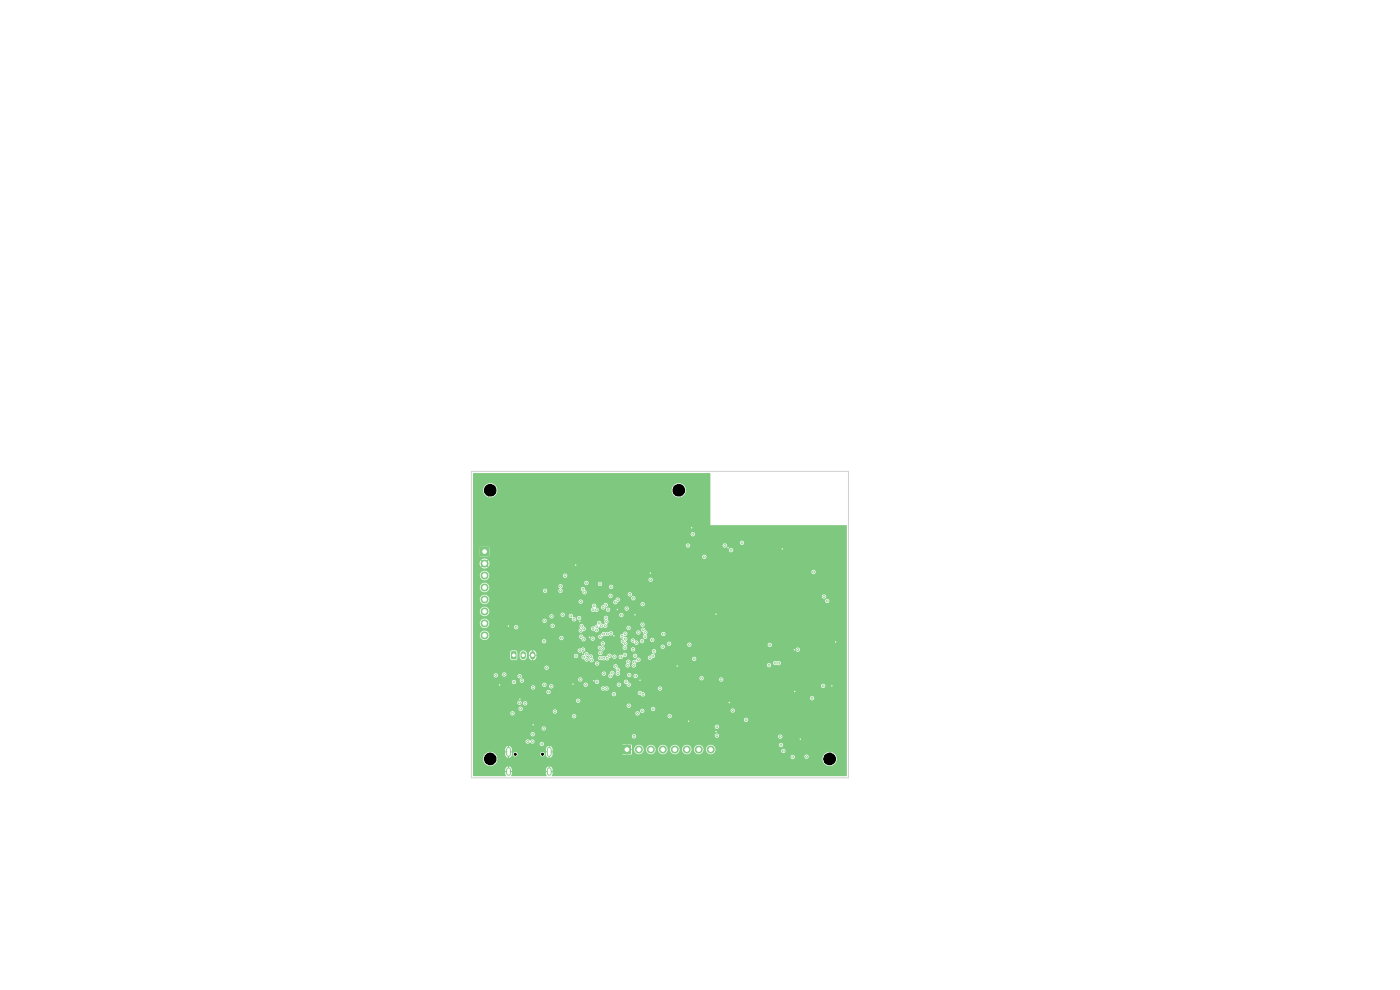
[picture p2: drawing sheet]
<svg xmlns="http://www.w3.org/2000/svg" width="297mm" height="210mm" viewBox="0 0 297 210" stroke-linecap="round" stroke-linejoin="round" font-family="sans-serif">
<path d="M108.5 138.2l.8-.1 .3 .2v1.3l-.2 .3h-.8l-.2-.2z" fill="#7fc87f"/>
<path d="M111 138.7v.6M113 138.7v.6" fill="none" stroke="#7fc87f" stroke-width="1.2"/>
<g fill="#7fc87f">
<path d="M102 116.2h1.6v1.7h-1.6z"/>
<path d="M132.1 158.2h1.8v1.7h-1.8z"/>
<circle cx="102.8" cy="119.5" r=".85"/>
<circle cx="102.8" cy="122.1" r=".85"/>
<circle cx="102.8" cy="124.6" r=".85"/>
<circle cx="102.8" cy="127.2" r=".85"/>
<circle cx="102.8" cy="129.7" r=".85"/>
<circle cx="102.8" cy="132.2" r=".85"/>
<circle cx="102.8" cy="134.8" r=".85"/>
<circle cx="135.5" cy="159" r=".85"/>
<circle cx="138.1" cy="159" r=".85"/>
<circle cx="140.6" cy="159" r=".85"/>
<circle cx="143.2" cy="159" r=".85"/>
<circle cx="145.7" cy="159" r=".85"/>
<circle cx="148.2" cy="159" r=".85"/>
<circle cx="150.8" cy="159" r=".85"/>
</g>
<path d="M107.9 158.9v1.1M116.5 158.9v1.1M107.9 163.3v.8M116.5 163.3v.8" fill="none" stroke="#7fc87f" stroke-width="1"/>
<g fill="#7fc87f">
<path d="M100.4 100.4h50.2l.1 11 28.9 .1v53.1h-62.5l.1-.8h-.4v-.2h.4v-.5l-.2-.4-.4-.1v.4h-.2v-.4l-.3 .1-.3 .4v.5h.4v.2h-.4l.1 .8h-7.4l.1-.8h-.4v-.2h.4a.77 .77 0 0 0-.6-1v.4h-.2v-.4l-.4 .1-.2 .4v.5h.4v.2h-.4l.1 .8h-6.9v-3.7h2.1v.2a1.5 1.5 0 0 0 2.3 1.2 1.5 1.5 0 0 0 0-2.6 1.5 1.5 0 0 0-2.3 1.2h-2.1v-2h6.8v.5h.4v.2h-.4l.1 .8 .5 .3v-.4h.2v.4a.71 .71 0 0 0 .6-.8h.2l.2 .5a.48 .48 0 0 0 .5 0 .48 .48 0 0 0 .3-.5h4.8v.2a.48 .48 0 0 0 .7 .3 .48 .48 0 0 0 0-.8 .48 .48 0 0 0-.7 .3h-4.8a.48 .48 0 0 0-.5-.4 .48 .48 0 0 0-.5 .4h-.2v-.3h-.4v-.2h.4v-.5h7.2v.5h.4v.2h-.4v.6l.3 .4 .3 .1v-.4h.2v.4l.4-.2h50.7v.2a.45 .45 0 0 0 .6 .3 .45 .45 0 0 0 .3-.5h2v.1a.45 .45 0 0 0 .8 .3h3.1v.2a1.51 1.51 0 0 0 2.3 1.2 1.51 1.51 0 0 0 0-2.6 1.51 1.51 0 0 0-2.3 1.2h-3.1a.45 .45 0 0 0-.1-.8 .45 .45 0 0 0-.7 .4l-2-.1a.45 .45 0 0 0-.5-.3 .45 .45 0 0 0-.4 .4h-50.7l.2-.3v-.6h-.4v-.2h.4v-.5l-.1-.4-.5-.2v.4h-.2l-.1-.4-.3 .2-.2 .4h-7.2l-.2-.4-.4-.2v.4h-.2l-.1-.4-.4 .2-.1 .4h-6.8v-1.1h14.1a.45 .45 0 0 0 .2 .4 .45 .45 0 0 0 .6-.1h16.6v.8h.6v.2h-.6v.8l.2 .1h.8v-.5h.2v.5h.8l.2-.9h-.6v-.2h1v.2a1.01 1.01 0 0 0 1.1 .9 1.01 1.01 0 0 0 .9-1.1h.6v.2a1.01 1.01 0 0 0 1.1 .9 1.01 1.01 0 0 0 .9-1.1h.5v.2a1.01 1.01 0 0 0 1.1 .9 1.01 1.01 0 0 0 .9-1.1h.6v.2a1.01 1.01 0 0 0 1.1 .9 1.01 1.01 0 0 0 .9-1.1h.5v.2a1.01 1.01 0 0 0 1.1 .9 1.01 1.01 0 0 0 .9-1.1h.5v.2a1.01 1.01 0 0 0 1.1 .9 1.01 1.01 0 0 0 .9-1.1h.6v.2a1 1 0 0 0 .9 .9 1 1 0 0 0 1.1-.8h13.9v.2a.45 .45 0 0 0 .7 .3 .45 .45 0 0 0 0-.8 .45 .45 0 0 0-.7 .3h-13.9v-.1a1.01 1.01 0 0 0-.9-1.1 1.01 1.01 0 0 0-1.1 .9h-.6v-.2a1.01 1.01 0 0 0-1.1-.7 1.01 1.01 0 0 0-.9 .9h-.5v-.2a1.01 1.01 0 0 0-1.1-.7 1.01 1.01 0 0 0-.9 .9h-.5l-.1-.2a1.01 1.01 0 0 0-1-.7 1.01 1.01 0 0 0-.9 .9h-.6v-.2a1.01 1.01 0 0 0-1.1-.7 1.01 1.01 0 0 0-.9 .9h-.5l-.1-.2a1.01 1.01 0 0 0-1-.7 1.01 1.01 0 0 0-.9 .9h-.6v-.2a1.01 1.01 0 0 0-1.1-.7 1.01 1.01 0 0 0-.9 .9h-1h.6l-.1-.9h31.2a.45 .45 0 0 0 .6 .5 .45 .45 0 0 0 .2-.8 .45 .45 0 0 0-.7 .2l-.1 .1-32.1-.1v.6h-.2v-.6h-.8l-.2 .2h-16.6a.45 .45 0 0 0-.2-.7 .45 .45 0 0 0-.6 .4h-14.1v-.6h11.1v.2a.5 .5 0 0 0 .5 .4 .5 .5 0 0 0 .5-.4 .46 .46 0 0 0 .6 .3 .46 .46 0 0 0 .1-.7 .46 .46 0 0 0-.7 .2l-.1-.1a.45 .45 0 0 0-.5-.3 .45 .45 0 0 0-.4 .4h-11.1v-1.5h12.1l.1 .3 .3 .2 21.1-.1v.2a.45 .45 0 0 0 .6 .3 .45 .45 0 0 0 .3-.6h16.7v.1a.45 .45 0 0 0 .4 .4 .45 .45 0 0 0 .5-.3h12.6v.1a.45 .45 0 0 0 .7 .3 .45 .45 0 0 0 0-.7 .45 .45 0 0 0-.7 .3h-12.6a.45 .45 0 0 0-.3-.6 .45 .45 0 0 0-.6 .4l-16.7-.1a.45 .45 0 0 0-.5-.1 .45 .45 0 0 0-.4 .3h-20.7a.45 .45 0 0 0-.1-.7 .45 .45 0 0 0-.7 .3h-12.1v-1.2h14.5v.1a.45 .45 0 0 0 .7 .3 .45 .45 0 0 0-.1-.8h36.1v.1a.45 .45 0 0 0 .7 .4 .45 .45 0 0 0 0-.8 .45 .45 0 0 0-.7 .3h-36.3l-.4 .4h-14.5v-1.9h57.4a.45 .45 0 0 0 .6 .5 .45 .45 0 0 0 .2-.7 .45 .45 0 0 0-.8 .1v.1h-57.4v-.7h20.9a.45 .45 0 0 0 .5 .5 .45 .45 0 0 0 .4-.5h19.4v.1a.45 .45 0 0 0 .7 .3 .45 .45 0 0 0 0-.8 .45 .45 0 0 0-.7 .4l-19.4-.1a.45 .45 0 0 0-.5-.3 .45 .45 0 0 0-.4 .4h-20.9v-.6h7.9v.1a.45 .45 0 0 0 .7 .3 .45 .45 0 0 0 0-.8 .45 .45 0 0 0-.7 .4h-7.9v-.4h16.9l.1 .3 .3 .2 17.1-.1a.45 .45 0 0 0 .6 .5 .45 .45 0 0 0 .2-.8 .45 .45 0 0 0-.8 .2v.1h-16.8l.1-.6h17.7a.45 .45 0 0 0 .6 .5 .45 .45 0 0 0 .2-.7 .45 .45 0 0 0-.8 .1v.1h-17.7a.45 .45 0 0 0-.5-.2 .45 .45 0 0 0-.3 .4h-16.9v-.6h9.6l.1 .3 .3 .2 .3-.1 .2-.4h27.2l.1 .4 .3 .2 .4-.2h16.1v.1a.45 .45 0 0 0 .7 .3 .45 .45 0 0 0 0-.8 .45 .45 0 0 0-.7 .4h-16.1a.45 .45 0 0 0-.2-.7 .45 .45 0 0 0-.6 .3h-27.2a.45 .45 0 0 0-.5-.4 .45 .45 0 0 0-.4 .4h-9.6v-1.3h9.4v.4l.3 .1 .4-.1 .2-.3h.2a.45 .45 0 0 0 .6 .5h21.4v.2a.45 .45 0 0 0 .7 .3 .45 .45 0 0 0 0-.8 .45 .45 0 0 0-.7 .3h-21.3a.45 .45 0 0 0 .1-.8 .45 .45 0 0 0-.8 .3h-.2l-.3-.4a.45 .45 0 0 0-.6 .3h-9.4v-.4h21.8v.1a.45 .45 0 0 0 .7 .3 .45 .45 0 0 0 0-.7 .45 .45 0 0 0-.7 .3h-21.8v-.5h71.4v.1a.45 .45 0 0 0 .7 .3 .45 .45 0 0 0 0-.8 .45 .45 0 0 0-.7 .4h-71.4v-1.4h15.5v.2a.45 .45 0 0 0 .7 .3h13.2v.1a.45 .45 0 0 0 .6 .4 .45 .45 0 0 0 .2-.8h4.7l.2 .5h.4a.65 .65 0 0 0 .9 .1 .53 .53 0 0 0-.6-.7 .45 .45 0 0 0-.5-.3 .45 .45 0 0 0-.4 .4h-4.8a.45 .45 0 0 0-.7 .3h-13.2a.45 .45 0 0 0 0-.8 .45 .45 0 0 0-.7 .3h-15.5v-.9h12.2v.1a.45 .45 0 0 0 .7 .3 .45 .45 0 0 0 0-.8 .45 .45 0 0 0-.7 .4h-12.2v-.6h14.6l.3 .5 .6-.2h.6v.2a.45 .45 0 0 0 .7 .3h10.3v.1a.52 .52 0 0 0 .9 .3l.1 .1a.45 .45 0 0 0 .6-.5h10.5v.1a.45 .45 0 0 0 .6 .3 .45 .45 0 0 0 0-.7 .45 .45 0 0 0-.6 .3l-10.5-.1a.64 .64 0 0 0-.9-.2 .45 .45 0 0 0-.7 .3h-10.3a.45 .45 0 0 0-.1-.8h6.7v.1a.45 .45 0 0 0 .5 .4 .45 .45 0 0 0 .4-.5h6.1v.1a.45 .45 0 0 0 .7 .3 .45 .45 0 0 0 0-.7 .45 .45 0 0 0-.7 .3h-6.1a.45 .45 0 0 0-.5-.4 .45 .45 0 0 0-.4 .4l-6.9-.1-.4 .4h-.6a.45 .45 0 0 0-.2-.6 .45 .45 0 0 0-.7 .3h-14.6v-.6h8.2v.1a.45 .45 0 0 0 .7 .4 .45 .45 0 0 0 0-.8h1v.1a.45 .45 0 0 0 .3 .4 .45 .45 0 0 0 .5-.2h15.1l.1 .3 .2 .2a.45 .45 0 0 0 .6-.5h5.3v.3l.5 .3a.45 .45 0 0 0 .4 .5 .45 .45 0 0 0 .5-.3h40.4v.2a.45 .45 0 0 0 .7 .3 .45 .45 0 0 0 0-.8 .45 .45 0 0 0-.7 .3h-40.4a.51 .51 0 0 0-.5-.7 .46 .46 0 0 0-.4-.5 .46 .46 0 0 0-.5 .4l-5.3-.1a.45 .45 0 0 0-.5-.3 .45 .45 0 0 0-.4 .4h-15.1v-.5h11.6v.1a.45 .45 0 0 0 .7 .3 .45 .45 0 0 0 0-.7 .45 .45 0 0 0-.7 .3l-11.7-.1a.45 .45 0 0 0-.7 .3h-1a.45 .45 0 0 0-.7 .3h-8.2v-1.4h4.3v.1a.45 .45 0 0 0 .6 .4 .45 .45 0 0 0 .3-.7h.9l.1 .4 .3 .1 .4-.1h2.5a.45 .45 0 0 0 .6 .5 .45 .45 0 0 0 .2-.8 .45 .45 0 0 0-.8 .2v.1h-2.5l.1-.6h20.2l.3 .5h1.1v.2a.49 .49 0 0 0 .7 .3 .49 .49 0 0 0 .3-.6 .48 .48 0 0 0 .3-.6 .48 .48 0 0 0-.7-.3 .48 .48 0 0 0-.2 .7l-.4 .3h-.8a.45 .45 0 0 0 .2-.7 .45 .45 0 0 0-.8 .2h-20.3a.45 .45 0 0 0-.4-.2 .45 .45 0 0 0-.4 .4h-1a.45 .45 0 0 0-.4-.2 .45 .45 0 0 0-.4 .4h-4.3v-1.6h15.1v.1a.45 .45 0 0 0 .7 .3 .45 .45 0 0 0 0-.7h13.9l.1 .3 .4 .2v.4a.41 .41 0 0 1 0 .6 .45 .45 0 0 0 .3 .5 .45 .45 0 0 0 .5-.2h1.6v.2a.45 .45 0 0 0 .5 .4 .45 .45 0 0 0 .4-.4h.5v.2a.45 .45 0 0 0 .6 .3h13.4v.1a.45 .45 0 0 0 .4 .4 .45 .45 0 0 0 .4-.2h3.3v.1a.45 .45 0 0 0 .7 .3 .45 .45 0 0 0 0-.7 .45 .45 0 0 0-.7 .3l-3.2-.1a.45 .45 0 0 0-.3-.6 .45 .45 0 0 0-.6 .4h-13.4h.1a.45 .45 0 0 0 0-.8 .45 .45 0 0 0-.7 .3h-.5a.45 .45 0 0 0-.3-.5 .45 .45 0 0 0-.6 .3h-1.6l.1-.3-.1-.2a.57 .57 0 0 0 .1-.7 .57 .57 0 0 0-.5-.3v-.5h1.7l.3 .5a.45 .45 0 0 0 .6-.5h.4v.1a.45 .45 0 0 0 .5 .4 .45 .45 0 0 0 .4-.6h27.8v.2a.45 .45 0 0 0 .7 .3 .45 .45 0 0 0 0-.8 .45 .45 0 0 0-.7 .3h-27.8l-.1-.1 .2-.3h29l.3 .5 .5-.1a.49 .49 0 0 0 .7 0 .49 .49 0 0 0 0-.7 .49 .49 0 0 0-.7 .1 .45 .45 0 0 0-.5-.2 .45 .45 0 0 0-.3 .4h-29l.1-.3a.48 .48 0 0 0 .7 .1 .48 .48 0 0 0-.1-.8 .48 .48 0 0 0-.7 .2v.3a.54 .54 0 0 0-.7 0 .54 .54 0 0 0-.1 .7l-.2 .3h-.4l-.1-.3a.49 .49 0 0 0 .2-.7 .49 .49 0 0 0-.8-.1 .49 .49 0 0 0 .1 .8l-.3 .3h-1.7a.45 .45 0 0 0-.5-.2 .45 .45 0 0 0-.4 .4h-13.9a.45 .45 0 0 0-.7 .3h-15.1v-.9h25.8v.1a.45 .45 0 0 0 .7 .3 .45 .45 0 0 0 0-.7 .45 .45 0 0 0-.7 .3h-25.8v-2.4h7.8l.1 1.5 .3 .2h.8l.3-.1 .1-1.2h.4v.6a.75 .75 0 0 0 .8 .7 .75 .75 0 0 0 .8-.7l-.1-.7h.5v.3h.4v.2h-.4l.1 .6 .6 .4v-.7h.2v.7a.82 .82 0 0 0 .7-1h-.4h8.3l.3 .5h.4l.2-.3h.8l.1 .4 .4 .1a.6 .6 0 0 0 .9 .4l.1-.3a.69 .69 0 0 0-.6-.6l.5-.3 .1 .6a.31 .31 0 0 1 .1 .5 .48 .48 0 0 0 .8 .3 .48 .48 0 0 0-.1-.9h1.2l.1 .4 .3 .2 1.1-.1a.59 .59 0 0 0 .9-.4l.6-.4a.45 .45 0 0 0 .4 .6 .45 .45 0 0 0 .5-.5h.4v.1a.5 .5 0 0 0 .6 .4 .5 .5 0 0 0 .4-.6l.4 .2 .4-.3h1.3l.1 .3 .3 .2 2.7-.1a.46 .46 0 0 0 .4 .5 .46 .46 0 0 0 .5-.3h8.5v.1a.45 .45 0 0 0 .7 .3 .45 .45 0 0 0 0-.7 .45 .45 0 0 0-.7 .3l-8.5-.1a.54 .54 0 0 0 .6-.3 .54 .54 0 0 0-.2-.7 .45 .45 0 0 0 .5-.3 .45 .45 0 0 0-.2-.5h29.8v.1a.45 .45 0 0 0 .7 .3 .45 .45 0 0 0 0-.8 .45 .45 0 0 0-.7 .4l-29.9-.1a.5 .5 0 0 0-.6 .3 .5 .5 0 0 0 .3 .7l-.4 .1-.2 .3-.4 .1-.2 .3h-2.4a.45 .45 0 0 0-.1-.8 .45 .45 0 0 0-.6 .4l-1.3-.1a.49 .49 0 0 0-.5-.5 .49 .49 0 0 0-.5 .5 .47 .47 0 0 0-.4-.1 .47 .47 0 0 0-.4 .4h-.4l-.1-.3a.45 .45 0 0 0-.5-.1 .45 .45 0 0 0-.3 .3h-.2a.49 .49 0 0 0-.4-.5 .49 .49 0 0 0-.5 .5l-1.1 .1a.47 .47 0 0 0-.5-.1 .47 .47 0 0 0-.3 .3h-1.2a.5 .5 0 0 0-.2-.6 .5 .5 0 0 0-.7 .1l-.1-.6h2.2v.2a.45 .45 0 0 0 .7 .3 .45 .45 0 0 0 0-.8 .45 .45 0 0 0-.7 .3h-2.2a.52 .52 0 0 0-.6 0 .52 .52 0 0 0-.2 .5l-.4 .1-.1 .3h-.8a.45 .45 0 0 0-.3-.6 .45 .45 0 0 0-.6 .4h-8.3v-.2h.4v-.3a.79 .79 0 0 0-.6-.7h9.3v.2a.54 .54 0 0 0 .5 .3 .54 .54 0 0 0 .5-.2 .45 .45 0 0 0 .6-.3 .45 .45 0 0 0-.3-.6h3l.2 .4 .4 .1a.49 .49 0 0 0 .6 .2 .49 .49 0 0 0 .2-.7 .49 .49 0 0 0-.7-.1 .4 .4 0 0 0-.4-.2 .4 .4 0 0 0-.3 .3h-3.2l-.4 .3a.45 .45 0 0 0-.7 .3h-9.4v.7h-.2v-.7l-.5 .3-.2 .4h-.5v-.1a.75 .75 0 0 0-.8-.5 .75 .75 0 0 0-.7 .7h-.4l-.1-.6-.3-.1h-.9l-.3 .3h-7.8v-2.3h14.6l.1 .3 .3 .2 12-.1a.45 .45 0 0 0 .6 .5 .45 .45 0 0 0 .2-.7 .45 .45 0 0 0-.7 .1l-.1 .1h-11.8a.45 .45 0 0 0 .1-.7 .45 .45 0 0 0-.7 .3h-14.6v-1.3h1.4v.2a1 1 0 0 0 .8 .9 1 1 0 0 0 1.1-.5h14.9v.1a.45 .45 0 0 0 .7 .3 .45 .45 0 0 0 .1-.7h3.4l.1 .3 .4 .2a.46 .46 0 0 0 .5 .6 .46 .46 0 0 0 .4-.7h1.1v.1a.45 .45 0 0 0 .7 .4 .45 .45 0 0 0 0-.8 .45 .45 0 0 0-.7 .3h-1.1l-.4-.4h3.1a.45 .45 0 0 0 .5 .5 .45 .45 0 0 0 .4-.5l3.7-.1 .2 .5h.5v.2a.52 .52 0 0 0-.5 .5 .52 .52 0 0 0 .5 .5l.2 .3a.47 .47 0 0 0-.2 .8 .47 .47 0 0 0 .7 0h.9v.1a.45 .45 0 0 0 .7 .3 .45 .45 0 0 0 0-.7 .45 .45 0 0 0-.7 .3h-.9v-.6h7.2v.2a.45 .45 0 0 0 .7 .3 .45 .45 0 0 0 0-.8 .45 .45 0 0 0-.7 .3h-7.2l-.1-.1a.5 .5 0 0 0 .3-.5 .5 .5 0 0 0-.4-.5l.3-.2h.8l.2 .4 .5 .1 .1 .2a.45 .45 0 0 0 .4 .3 .45 .45 0 0 0 .4-.3h6.1l.1 .3 .3 .2 .5-.3h3.4l.3 .5a.45 .45 0 0 0 .6-.5h16.2v.2a.45 .45 0 0 0 .7 .3 .45 .45 0 0 0 0-.8 .45 .45 0 0 0-.7 .3h-16.2v-.1a.45 .45 0 0 0-.5-.3 .45 .45 0 0 0-.4 .4h-3.4v-.3a.45 .45 0 0 0-.5-.3 .45 .45 0 0 0-.4 .4h-6.1v-.3l-.2-.3h.5a.45 .45 0 0 0 .6 .5 .45 .45 0 0 0 .2-.7h1.4v.1a.45 .45 0 0 0 .7 .3 .45 .45 0 0 0 0-.7 .45 .45 0 0 0-.7 .3l-1.4-.1a.45 .45 0 0 0-.8 .3l-1-.1a.45 .45 0 0 0-.4-.4 .45 .45 0 0 0-.5 .4h-.8a.5 .5 0 0 0 0-.6 .5 .5 0 0 0-.6-.1l.1-.2a.45 .45 0 0 0 .5-.2 .45 .45 0 0 0 0-.6h2v.1a.45 .45 0 0 0 .7 .4 .45 .45 0 0 0 0-.8 .45 .45 0 0 0-.7 .3h-2.1a.53 .53 0 0 0-.5 0 .53 .53 0 0 0-.3 .5h-.4l-.2 .3h-3.3l.3-.1a.6 .6 0 0 0 .8-.1 .48 .48 0 0 0 .7-.2 .48 .48 0 0 0-.2-.6 .48 .48 0 0 0-.7 .2l-.3-.1-.4 .2a.45 .45 0 0 0-.5-.1 .45 .45 0 0 0-.3 .5l-.5 .1-.2 .3h-3.1a.45 .45 0 0 0-.5-.4 .45 .45 0 0 0-.5 .4h-3.4a.45 .45 0 0 0-.8 .3h-14.9a1 1 0 0 0-.6-1.5 1 1 0 0 0-1.3 .9h-1.4v-1h22.3v.1a.52 .52 0 0 0 .5 .4 .52 .52 0 0 0 .5-.4 .45 .45 0 0 0 .6-.5h1.1v.1a.61 .61 0 0 0 .7 .4 .45 .45 0 0 0 .7 .3 .45 .45 0 0 0 .1-.7l.2-.5 .5 .3a.58 .58 0 0 1 .9 0l4.4-.1 .1 .4 .3 .2 2.7-.2 .7 1.1a.48 .48 0 0 0-.3 .7 .48 .48 0 0 0 .7 .1 .48 .48 0 0 0 0-.7l.2-.3h3v.1a.45 .45 0 0 0 .7 .4 .45 .45 0 0 0 0-.8 .45 .45 0 0 0-.7 .3h-3a.57 .57 0 0 0-.4-.7 .45 .45 0 0 0-.4-.6 .45 .45 0 0 0-.5 .4h-2.3a.45 .45 0 0 0-.2-.7 .45 .45 0 0 0-.6 .3h-4.3l.2-.3-.1-.4h7.1v.2a.45 .45 0 0 0 .7 .3 .45 .45 0 0 0 0-.8 .45 .45 0 0 0-.7 .3l-7.1-.1a.55 .55 0 0 0 .4-.4 .55 .55 0 0 0-.2-.5 .48 .48 0 0 0-.2-.7 .48 .48 0 0 0-.6 .2 .48 .48 0 0 0 .2 .6l-.1 .4 .2 .3a.52 .52 0 0 1-.6 .1 .52 .52 0 0 1-.3-.4 .5 .5 0 0 0-.7-.1 .5 .5 0 0 0-.1 .7l-.4 .1-.2 .4a.45 .45 0 0 0-.7 .3h-1.1l-.5-.4a.48 .48 0 0 0-.7-.5 .48 .48 0 0 0 0 .9l-.4 .4h-22.3v-1.6h1.4v.2a1.01 1.01 0 0 0 1.7 .7h5.5v.1a.45 .45 0 0 0 .7 .3 .45 .45 0 0 0 .1-.7h7v.1a.45 .45 0 0 0 .7 .3 .45 .45 0 0 0 0-.7 .45 .45 0 0 0-.7 .3h-7a.45 .45 0 0 0-.8 .3h-5.5l.1-.1a1 1 0 0 0 0-1.3h11.5v.2a.45 .45 0 0 0 .7 .3 .45 .45 0 0 0 0-.8 .45 .45 0 0 0-.7 .3h-11.5a1.01 1.01 0 0 0-1.1-.3 1.01 1.01 0 0 0-.7 .8h-1.4v-2.5h1.4v.2a1 1 0 0 0 1.1 .9h13.6v.1a.45 .45 0 0 0 .8 .3 .45 .45 0 0 0-.1-.8h1.7l.1 .4 .3 .2 .5-.3h.8v.1a.56 .56 0 0 0 .8 .4 .46 .46 0 0 0 .1 .6 .46 .46 0 0 0 .6 0 .46 .46 0 0 0 0-.7h.3v.2a.45 .45 0 0 0 .7 .3 .45 .45 0 0 0 0-.8 .45 .45 0 0 0-.7 .3h-.9v-.6h9.9v.1a.45 .45 0 0 0 .7 .4 .45 .45 0 0 0 0-.8 .45 .45 0 0 0-.7 .3h-9.9a.45 .45 0 0 0-.5-.2 .45 .45 0 0 0-.4 .4h-.8a.45 .45 0 0 0-.3-.6 .45 .45 0 0 0-.6 .3h-1.7a.45 .45 0 0 0-.7 .4h-13.6l.3-.1a.99 .99 0 0 0 .5-1.3h21.6v.1a.52 .52 0 0 0 .9 .3 .48 .48 0 0 0 .8-.3 .48 .48 0 0 0-.6-.5l1.1-.1 .2 .4 .8 .1v.1a.45 .45 0 0 0 .7 .4 .45 .45 0 0 0 .1-.8h3.2v.2a.45 .45 0 0 0 .7 .3 .45 .45 0 0 0 0-.8 .45 .45 0 0 0-.7 .3h-3.2a.45 .45 0 0 0-.8 .3h-.5l.4-.5a.48 .48 0 0 0 .5-.5 .48 .48 0 0 0-.5-.4 .48 .48 0 0 0-.4 .5l-.3 .1-.2 .3h-1.1a.48 .48 0 0 0-.1-.7 .48 .48 0 0 0-.7 .1 .48 .48 0 0 0 .1 .7l-.4 .4h-21.6a1 1 0 0 0-1.1-.6 1 1 0 0 0-.8 .9h-1.4v-2.5h1.4v.2a1 1 0 0 0 .8 .9 1 1 0 0 0 1.1-.6h19v.1a.45 .45 0 0 0 .5 .4 .45 .45 0 0 0 .4-.4h6.5l.1 .3 .3 .2 5.4-.1v.1a.45 .45 0 0 0 .7 .4 .45 .45 0 0 0 0-.8 .45 .45 0 0 0-.7 .3h-5.1l.2-.4 .4-.3h43.6a.45 .45 0 0 0 .6 .5 .45 .45 0 0 0 .2-.7 .45 .45 0 0 0-.7 .1l-.1 .1h-43.6l.1-.3-.2-.3h2.6v.2a.45 .45 0 0 0 .7 .3 .45 .45 0 0 0-.1-.8h39.9v.1a.45 .45 0 0 0 .6 .3 .45 .45 0 0 0 0-.7 .45 .45 0 0 0-.6 .3h-40.1l-.4 .3h-2.6a.56 .56 0 0 0-.8 .5l-.4 .4h-6.5a.45 .45 0 0 0-.3-.5 .45 .45 0 0 0-.6 .4h-19l.1-.1a.99 .99 0 0 0-.4-1.2h25.7v.2a.45 .45 0 0 0 .7 .3 .45 .45 0 0 0 0-.8h3.4v.1a.45 .45 0 0 0 .7 .4 .45 .45 0 0 0 0-.8 .45 .45 0 0 0-.7 .3h-3.7l-.4 .3h-25.7l-.3-.1a1.01 1.01 0 0 0-1.3 .9h-1.4v-2.6h1.4v.2a1.01 1.01 0 0 0 .7 .9 1.01 1.01 0 0 0 1.1-.3h11.6l.2 .4a.45 .45 0 0 0 .5 0 .45 .45 0 0 0 .2-.4h2.4v.1a.46 .46 0 0 0 .7 .3 .46 .46 0 0 0-.1-.8h4.1l.1 .3 .3 .2a.48 .48 0 0 0 .3 .7 .48 .48 0 0 0 .6-.4 .48 .48 0 0 0-.4-.6v-.3a.45 .45 0 0 0-.5-.3 .45 .45 0 0 0-.4 .4h-4.2l.4-.5h9.8v.2a.45 .45 0 0 0 .7 .3 .45 .45 0 0 0 0-.8 .45 .45 0 0 0-.7 .3h-9.8a.48 .48 0 0 0-.5-.5 .48 .48 0 0 0-.5 .4 .48 .48 0 0 0 .4 .6l-.3 .4h-2.4a.45 .45 0 0 0-.5-.4 .45 .45 0 0 0-.4 .4h-11.6a1.01 1.01 0 0 0-.4-1.6 1.01 1.01 0 0 0-1.4 .8h-1.4v-.9h23.5v.1a.45 .45 0 0 0 .5 .4 .45 .45 0 0 0 .4-.3h2v.1a.45 .45 0 0 0 .7 .3 .45 .45 0 0 0 0-.7 .45 .45 0 0 0-.7 .3h-2l.1-.2a.45 .45 0 0 0-.5-.4 .45 .45 0 0 0-.5 .4h-23.5v-1.6h1.4v.2a1 1 0 0 0 1.5 .7h34.3v.1a.45 .45 0 0 0 .7 .4 .45 .45 0 0 0 0-.8 .45 .45 0 0 0-.7 .3h-34.3l.4-.3 .1-.5h15.6a.45 .45 0 0 0 .6 .5 .45 .45 0 0 0 .2-.8 .45 .45 0 0 0-.7 .1l-.1 .2h-15.6l-.1-.5-.3-.3h68.7a.45 .45 0 0 0 .6 .5 .45 .45 0 0 0 .2-.8 .45 .45 0 0 0-.7 .2l-.1 .1h-68.7l-.3-.2a1.01 1.01 0 0 0-1.3 .9h-1.4v-2.6h1.4l.2 .8 .4-.4 .1 .2-.4 .4a1.05 1.05 0 0 0 1.4 0l-.4-.4 .1-.2 .4 .4a1.05 1.05 0 0 0 0-1.3l-.4 .4-.1-.2 .4-.4a1.05 1.05 0 0 0-1.4 0l.4 .4-.1 .2-.4-.4-.2 .5h-1.4v-1.3h48.6a.45 .45 0 0 0 .6 .5 .45 .45 0 0 0 .2-.8 .45 .45 0 0 0-.8 .1v.2h-48.6v-2h1.4v1.8l.1 .1h1.9v-1.4h50.8a.45 .45 0 0 0 .6 .5 .45 .45 0 0 0 .2-.7 .45 .45 0 0 0-.7 .1l-.1 .1h-50.8l-.1-.6-3.3 .1v-.4h45.1a.45 .45 0 0 0 .5 .5 .45 .45 0 0 0 .4-.5h6.9v.1a.45 .45 0 0 0 .7 .3 .45 .45 0 0 0 0-.8 .45 .45 0 0 0-.7 .4l-6.9-.1a.45 .45 0 0 0-.5-.3 .45 .45 0 0 0-.4 .4h-45.1v-.6h56.6v.1a.45 .45 0 0 0 .7 .3 .45 .45 0 0 0 0-.7 .45 .45 0 0 0-.7 .3h-56.6v-1.8h46.1v.1a.45 .45 0 0 0 .7 .3 .45 .45 0 0 0 0-.8 .45 .45 0 0 0-.7 .4h-46.1v-9.4h2.1v.2a1.51 1.51 0 0 0 1.6 1.4 1.51 1.51 0 0 0 1.4-1.6h37v.2a1.51 1.51 0 0 0 2.3 1.2 1.51 1.51 0 0 0 0-2.6 1.51 1.51 0 0 0-2.3 1.2h-37v-.3a1.51 1.51 0 0 0-1.6-1.1 1.51 1.51 0 0 0-1.4 1.4h-2.1z"/>
<circle cx="143.7" cy="141.3" r=".3"/>
<circle cx="126" cy="144.4" r=".3"/>
<circle cx="169.8" cy="156.8" r=".3"/>
<circle cx="107.8" cy="132.8" r=".3"/>
<circle cx="154.5" cy="116.2" r=".3"/>
<circle cx="146.7" cy="112" r=".3"/>
<circle cx="110.3" cy="148.3" r=".3"/>
<circle cx="166" cy="116.4" r=".3"/>
<circle cx="113.1" cy="153.8" r=".3"/>
<circle cx="130.2" cy="134.9" r=".3"/>
<circle cx="122.1" cy="119.9" r=".3"/>
<circle cx="177.3" cy="136.2" r=".3"/>
<circle cx="123" cy="131.8" r=".3"/>
<circle cx="121.5" cy="145.1" r=".3"/>
<circle cx="125.1" cy="135.2" r=".3"/>
<circle cx="138" cy="121.6" r=".3"/>
<circle cx="106" cy="145.3" r=".3"/>
<circle cx="131" cy="129.3" r=".3"/>
<circle cx="135.8" cy="144.3" r=".3"/>
<circle cx="146.1" cy="153" r=".3"/>
<circle cx="168.6" cy="146.7" r=".3"/>
<circle cx="134.7" cy="130.4" r=".3"/>
<circle cx="151.9" cy="155.2" r=".3"/>
<circle cx="151.9" cy="130.3" r=".3"/>
<circle cx="176.5" cy="145.5" r=".3"/>
<circle cx="123.6" cy="138.5" r=".3"/>
<circle cx="168.5" cy="137.8" r=".3"/>
<circle cx="154.7" cy="149" r=".3"/>
<circle cx="152.1" cy="156" r=".3"/>
<circle cx="158.3" cy="152.7" r=".3"/>
<circle cx="132.5" cy="137.4" r=".3"/>
<circle cx="130.2" cy="147.2" r=".3"/>
<circle cx="125.8" cy="129.4" r=".3"/>
<circle cx="130.5" cy="127.8" r=".3"/>
<circle cx="123.3" cy="135.1" r=".3"/>
<circle cx="123.2" cy="133.8" r=".3"/>
<circle cx="136.5" cy="133.6" r=".3"/>
<circle cx="141.9" cy="136.5" r=".3"/>
<circle cx="128" cy="128.9" r=".3"/>
<circle cx="138.8" cy="138.2" r=".3"/>
<circle cx="134.4" cy="141.2" r=".3"/>
<circle cx="133.4" cy="149.7" r=".3"/>
<circle cx="134.5" cy="156.2" r=".3"/>
<circle cx="123.7" cy="137.8" r=".3"/>
<circle cx="128.1" cy="142.9" r=".3"/>
<circle cx="129.5" cy="143.4" r=".3"/>
<circle cx="122.7" cy="148.7" r=".3"/>
<circle cx="133.4" cy="133.2" r=".3"/>
<circle cx="124.4" cy="123.7" r=".3"/>
<circle cx="127.4" cy="138.5" r=".3"/>
<circle cx="137.9" cy="139.5" r=".3"/>
<circle cx="146.2" cy="136.8" r=".3"/>
<circle cx="172.3" cy="148.1" r=".3"/>
<circle cx="126.7" cy="144.6" r=".3"/>
<circle cx="136.3" cy="128.2" r=".3"/>
<circle cx="133.3" cy="140.4" r=".3"/>
<circle cx="129.9" cy="142.7" r=".3"/>
<circle cx="119.9" cy="122.1" r=".3"/>
<circle cx="117" cy="130.8" r=".3"/>
<circle cx="168.2" cy="160.6" r=".3"/>
<circle cx="121.1" cy="130.6" r=".3"/>
<circle cx="165.2" cy="140.7" r=".3"/>
<circle cx="132.6" cy="136.6" r=".3"/>
<circle cx="132.1" cy="136.1" r=".3"/>
<circle cx="115.5" cy="131.7" r=".3"/>
<circle cx="129.6" cy="134.4" r=".3"/>
<circle cx="132.8" cy="144.6" r=".3"/>
<circle cx="134.7" cy="139.1" r=".3"/>
<circle cx="138" cy="123" r=".3"/>
<circle cx="115.4" cy="136" r=".3"/>
<circle cx="115.5" cy="145.3" r=".3"/>
<circle cx="123.8" cy="133.4" r=".3"/>
<circle cx="146" cy="115.7" r=".3"/>
<circle cx="142.1" cy="151.9" r=".3"/>
<circle cx="132.6" cy="134.4" r=".3"/>
<circle cx="126.5" cy="133.7" r=".3"/>
<circle cx="136.4" cy="147.3" r=".3"/>
<circle cx="119.1" cy="135.4" r=".3"/>
<circle cx="128.8" cy="139.6" r=".3"/>
<circle cx="134.6" cy="140.4" r=".3"/>
<circle cx="165.7" cy="158" r=".3"/>
<circle cx="135.3" cy="151.3" r=".3"/>
<circle cx="153.8" cy="115.7" r=".3"/>
<circle cx="149.4" cy="118.1" r=".3"/>
<circle cx="128.1" cy="139.6" r=".3"/>
<circle cx="163.1" cy="141.1" r=".3"/>
<circle cx="127.4" cy="139.6" r=".3"/>
<circle cx="164.5" cy="140.6" r=".3"/>
<circle cx="140.6" cy="137.2" r=".3"/>
<circle cx="140.7" cy="134.5" r=".3"/>
<circle cx="169.2" cy="137.8" r=".3"/>
<circle cx="125.5" cy="140" r=".3"/>
<circle cx="126.1" cy="128.5" r=".3"/>
<circle cx="163.3" cy="136.8" r=".3"/>
<circle cx="128.5" cy="128.4" r=".3"/>
<circle cx="136.3" cy="132.5" r=".3"/>
<circle cx="131.1" cy="127.2" r=".3"/>
<circle cx="122.8" cy="131.1" r=".3"/>
<circle cx="132.9" cy="129.1" r=".3"/>
<circle cx="136.8" cy="135.1" r=".3"/>
<circle cx="174.6" cy="145.5" r=".3"/>
<circle cx="165.5" cy="156.3" r=".3"/>
<circle cx="126.7" cy="140.8" r=".3"/>
<circle cx="155.4" cy="150.7" r=".3"/>
<circle cx="133.5" cy="143.2" r=".3"/>
<circle cx="121.8" cy="131.4" r=".3"/>
<circle cx="117.2" cy="132.7" r=".3"/>
<circle cx="119.4" cy="130.4" r=".3"/>
<circle cx="134.3" cy="137.8" r=".3"/>
<circle cx="124.2" cy="145.2" r=".3"/>
<circle cx="131.3" cy="145.2" r=".3"/>
<circle cx="116.9" cy="145.6" r=".3"/>
<circle cx="133.4" cy="145.2" r=".3"/>
<circle cx="135.8" cy="147" r=".3"/>
<circle cx="110.2" cy="143.5" r=".3"/>
<circle cx="107" cy="143.1" r=".3"/>
<circle cx="114.9" cy="157.8" r=".3"/>
<circle cx="115.4" cy="154.5" r=".3"/>
<circle cx="113" cy="155.8" r=".3"/>
<circle cx="110.7" cy="144.4" r=".3"/>
<circle cx="117.7" cy="150.9" r=".3"/>
<circle cx="108.7" cy="151.3" r=".3"/>
<circle cx="152.1" cy="154.2" r=".3"/>
<circle cx="130.3" cy="139.3" r=".3"/>
<circle cx="130.6" cy="141.4" r=".3"/>
<circle cx="131.1" cy="142.9" r=".3"/>
<circle cx="148.8" cy="143.9" r=".3"/>
<circle cx="131.1" cy="142.1" r=".3"/>
<circle cx="153" cy="144.1" r=".3"/>
<circle cx="128.7" cy="146" r=".3"/>
<circle cx="127.3" cy="123.9" r=".3"/>
<circle cx="131.8" cy="130.5" r=".3"/>
<circle cx="123" cy="138" r=".3"/>
<circle cx="123.8" cy="135.6" r=".3"/>
<circle cx="126.6" cy="133" r=".3"/>
<circle cx="166.2" cy="159.3" r=".3"/>
<circle cx="171.1" cy="160.5" r=".3"/>
<circle cx="132.6" cy="138.9" r=".3"/>
<circle cx="118.9" cy="125.3" r=".3"/>
<circle cx="129.5" cy="126.4" r=".3"/>
<circle cx="127.6" cy="132.7" r=".3"/>
<circle cx="123.7" cy="125" r=".3"/>
<circle cx="128.6" cy="131.9" r=".3"/>
<circle cx="140" cy="146.1" r=".3"/>
<circle cx="115.6" cy="125.3" r=".3"/>
<circle cx="125.8" cy="133.3" r=".3"/>
<circle cx="112.9" cy="157.3" r=".3"/>
<circle cx="111.9" cy="157.3" r=".3"/>
<circle cx="138.4" cy="135.8" r=".3"/>
<circle cx="125.3" cy="139.3" r=".3"/>
<circle cx="132" cy="135" r=".3"/>
<circle cx="109.5" cy="133.1" r=".3"/>
<circle cx="111.4" cy="149.2" r=".3"/>
<circle cx="116" cy="141.6" r=".3"/>
<circle cx="147.3" cy="139.8" r=".3"/>
<circle cx="132.6" cy="135.6" r=".3"/>
<circle cx="123.4" cy="132.8" r=".3"/>
<circle cx="127.4" cy="135.1" r=".3"/>
<circle cx="125.7" cy="135.5" r=".3"/>
<circle cx="174.8" cy="126.5" r=".3"/>
<circle cx="128.8" cy="134.5" r=".3"/>
<circle cx="127.9" cy="136.5" r=".3"/>
<circle cx="172.6" cy="121.3" r=".3"/>
<circle cx="175.5" cy="127.5" r=".3"/>
<circle cx="126.5" cy="129.4" r=".3"/>
<circle cx="127.2" cy="137.4" r=".25"/>
<circle cx="129" cy="129.4" r=".3"/>
<circle cx="155.1" cy="116.7" r=".3"/>
<circle cx="127.1" cy="132.1" r=".3"/>
<circle cx="127.8" cy="137.6" r=".3"/>
<circle cx="127.9" cy="146.1" r=".3"/>
<circle cx="136.2" cy="150.8" r=".3"/>
<circle cx="138.5" cy="150.4" r=".3"/>
<circle cx="157.4" cy="115.2" r=".3"/>
<circle cx="122.2" cy="139.2" r=".3"/>
<circle cx="124.4" cy="138.8" r=".3"/>
<circle cx="123.8" cy="139.4" r=".3"/>
<circle cx="124.5" cy="139.9" r=".3"/>
<circle cx="123.1" cy="144.1" r=".3"/>
<circle cx="129.3" cy="139.1" r=".3"/>
<circle cx="133.2" cy="141.2" r=".3"/>
<circle cx="134.8" cy="143.4" r=".3"/>
<circle cx="136.2" cy="136" r=".3"/>
<circle cx="135.5" cy="139.9" r=".3"/>
<circle cx="136.9" cy="134.2" r=".3"/>
<circle cx="138.5" cy="139.2" r=".3"/>
<circle cx="147" cy="113.3" r=".3"/>
<circle cx="131.7" cy="139.4" r=".3"/>
<circle cx="121.8" cy="151.9" r=".3"/>
<circle cx="110.4" cy="150.3" r=".3"/>
<circle cx="113.1" cy="145.8" r=".3"/>
<circle cx="135" cy="136.3" r=".3"/>
<circle cx="134.3" cy="135.9" r=".3"/>
<circle cx="135.4" cy="134.2" r=".3"/>
<circle cx="134.4" cy="126.9" r=".3"/>
<circle cx="128.4" cy="132.7" r=".3"/>
<circle cx="123.2" cy="127.6" r=".3"/>
<circle cx="129.6" cy="124.5" r=".3"/>
<circle cx="128.1" cy="134.5" r=".3"/>
<circle cx="118.9" cy="124.4" r=".3"/>
<circle cx="109" cy="144.7" r=".3"/>
<circle cx="105.2" cy="143.3" r=".3"/>
<circle cx="116.4" cy="146.8" r=".3"/>
<circle cx="110.2" cy="149.1" r=".3"/>
<circle cx="133.6" cy="126.1" r=".3"/>
<circle cx="128.6" cy="131.1" r=".3"/>
<circle cx="124" cy="125.6" r=".3"/>
</g>
<path d="M100 100h80v65h-80z" fill="none" stroke="#d0d2cd" stroke-width=".21"/>
<g fill="#fff">
<circle cx="143.7" cy="141.3" r=".15"/>
<circle cx="126" cy="144.4" r=".15"/>
<circle cx="169.8" cy="156.8" r=".15"/>
<circle cx="107.9" cy="132.8" r=".15"/>
<circle cx="154.5" cy="116.2" r=".15"/>
<circle cx="146.7" cy="112" r=".15"/>
<circle cx="110.3" cy="148.3" r=".15"/>
<circle cx="166" cy="116.4" r=".15"/>
<circle cx="113.1" cy="153.8" r=".15"/>
<circle cx="130.2" cy="134.9" r=".15"/>
<circle cx="122.1" cy="119.9" r=".15"/>
<circle cx="177.3" cy="136.2" r=".15"/>
<circle cx="123" cy="131.8" r=".15"/>
<circle cx="121.5" cy="145.1" r=".15"/>
<circle cx="125.1" cy="135.2" r=".15"/>
<circle cx="138" cy="121.6" r=".15"/>
<circle cx="106" cy="145.3" r=".15"/>
<circle cx="131" cy="129.3" r=".15"/>
<circle cx="135.8" cy="144.3" r=".15"/>
<circle cx="146.1" cy="153" r=".15"/>
<circle cx="168.6" cy="146.7" r=".15"/>
<circle cx="134.7" cy="130.4" r=".15"/>
<circle cx="151.9" cy="155.2" r=".15"/>
<circle cx="151.9" cy="130.3" r=".15"/>
<circle cx="176.5" cy="145.5" r=".15"/>
<circle cx="123.6" cy="138.5" r=".15"/>
<circle cx="168.5" cy="137.8" r=".15"/>
<circle cx="154.7" cy="149" r=".15"/>
<circle cx="152.1" cy="156" r=".15"/>
<circle cx="158.3" cy="152.7" r=".15"/>
<circle cx="132.5" cy="137.4" r=".15"/>
<circle cx="130.2" cy="147.2" r=".15"/>
<circle cx="125.8" cy="129.3" r=".15"/>
<circle cx="130.6" cy="127.7" r=".15"/>
<circle cx="123.3" cy="135" r=".15"/>
<circle cx="123.2" cy="133.7" r=".15"/>
<circle cx="136.4" cy="133.6" r=".15"/>
<circle cx="141.9" cy="136.5" r=".15"/>
<circle cx="128" cy="128.8" r=".15"/>
<circle cx="138.7" cy="138.1" r=".15"/>
<circle cx="134.4" cy="141.2" r=".15"/>
<circle cx="133.4" cy="149.7" r=".15"/>
<circle cx="134.5" cy="156.2" r=".15"/>
<circle cx="123.7" cy="137.8" r=".15"/>
<circle cx="128.1" cy="142.9" r=".15"/>
<circle cx="129.5" cy="143.4" r=".15"/>
<circle cx="122.7" cy="148.7" r=".15"/>
<circle cx="133.3" cy="133.2" r=".15"/>
<circle cx="124.4" cy="123.7" r=".15"/>
<circle cx="127.4" cy="138.5" r=".15"/>
<circle cx="137.9" cy="139.5" r=".15"/>
<circle cx="146.2" cy="136.8" r=".15"/>
<circle cx="172.3" cy="148.1" r=".15"/>
<circle cx="126.6" cy="144.7" r=".15"/>
<circle cx="136.3" cy="128.2" r=".15"/>
<circle cx="133.3" cy="140.4" r=".15"/>
<circle cx="129.9" cy="142.7" r=".15"/>
<circle cx="119.9" cy="122.1" r=".15"/>
<circle cx="117" cy="130.7" r=".15"/>
<circle cx="168.2" cy="160.6" r=".15"/>
<circle cx="121.1" cy="130.7" r=".15"/>
<circle cx="165.2" cy="140.7" r=".15"/>
<circle cx="132.6" cy="136.6" r=".15"/>
<circle cx="132.1" cy="136.1" r=".15"/>
<circle cx="115.5" cy="131.7" r=".15"/>
<circle cx="129.6" cy="134.4" r=".15"/>
<circle cx="132.8" cy="144.6" r=".15"/>
<circle cx="134.7" cy="139.1" r=".15"/>
<circle cx="138" cy="123" r=".15"/>
<circle cx="115.4" cy="136" r=".15"/>
<circle cx="115.5" cy="145.3" r=".15"/>
<circle cx="123.8" cy="133.4" r=".15"/>
<circle cx="146" cy="115.7" r=".15"/>
<circle cx="142.1" cy="151.9" r=".15"/>
<circle cx="132.6" cy="134.4" r=".15"/>
<circle cx="126.5" cy="133.7" r=".15"/>
<circle cx="136.4" cy="147.3" r=".15"/>
<circle cx="119.1" cy="135.3" r=".15"/>
<circle cx="128.8" cy="139.6" r=".15"/>
<circle cx="134.6" cy="140.4" r=".15"/>
<circle cx="165.7" cy="158" r=".15"/>
<circle cx="135.3" cy="151.3" r=".15"/>
<circle cx="153.8" cy="115.7" r=".15"/>
<circle cx="149.4" cy="118.1" r=".15"/>
<circle cx="128.1" cy="139.6" r=".15"/>
<circle cx="163.1" cy="141.1" r=".15"/>
<circle cx="127.3" cy="139.6" r=".15"/>
<circle cx="164.4" cy="140.7" r=".15"/>
<circle cx="140.6" cy="137.2" r=".15"/>
<circle cx="140.7" cy="134.5" r=".15"/>
<circle cx="169.2" cy="137.8" r=".15"/>
<circle cx="125.5" cy="140" r=".15"/>
<circle cx="126" cy="128.5" r=".15"/>
<circle cx="163.3" cy="136.8" r=".15"/>
<circle cx="128.5" cy="128.3" r=".15"/>
<circle cx="136.3" cy="132.5" r=".15"/>
<circle cx="131" cy="127.2" r=".15"/>
<circle cx="122.9" cy="131.1" r=".15"/>
<circle cx="133" cy="129.1" r=".15"/>
<circle cx="136.8" cy="135.1" r=".15"/>
<circle cx="174.6" cy="145.5" r=".15"/>
<circle cx="165.5" cy="156.3" r=".15"/>
<circle cx="126.7" cy="140.7" r=".15"/>
<circle cx="155.4" cy="150.7" r=".15"/>
<circle cx="133.5" cy="143.2" r=".15"/>
<circle cx="121.8" cy="131.4" r=".15"/>
<circle cx="117.2" cy="132.7" r=".15"/>
<circle cx="119.4" cy="130.4" r=".15"/>
<circle cx="134.3" cy="137.7" r=".15"/>
<circle cx="124.3" cy="145.2" r=".15"/>
<circle cx="131.3" cy="145.2" r=".15"/>
<circle cx="117" cy="145.6" r=".15"/>
<circle cx="133.4" cy="145.3" r=".15"/>
<circle cx="135.7" cy="147" r=".15"/>
<circle cx="110.2" cy="143.5" r=".15"/>
<circle cx="107" cy="143.1" r=".15"/>
<circle cx="114.9" cy="157.8" r=".15"/>
<circle cx="115.4" cy="154.5" r=".15"/>
<circle cx="113" cy="155.7" r=".15"/>
<circle cx="110.7" cy="144.4" r=".15"/>
<circle cx="117.7" cy="150.9" r=".15"/>
<circle cx="108.7" cy="151.3" r=".15"/>
<circle cx="152.1" cy="154.2" r=".15"/>
<circle cx="130.3" cy="139.3" r=".15"/>
<circle cx="130.6" cy="141.4" r=".15"/>
<circle cx="131.1" cy="142.9" r=".15"/>
<circle cx="148.8" cy="143.9" r=".15"/>
<circle cx="131.1" cy="142.1" r=".15"/>
<circle cx="153" cy="144.1" r=".15"/>
<circle cx="128.7" cy="146" r=".15"/>
<circle cx="127.3" cy="123.9" r=".15"/>
<circle cx="131.8" cy="130.5" r=".15"/>
<circle cx="123" cy="138" r=".15"/>
<circle cx="123.8" cy="135.6" r=".15"/>
<circle cx="126.6" cy="133" r=".15"/>
<circle cx="166.2" cy="159.3" r=".15"/>
<circle cx="171.1" cy="160.5" r=".15"/>
<circle cx="132.6" cy="138.9" r=".15"/>
<circle cx="118.9" cy="125.3" r=".15"/>
<circle cx="129.5" cy="126.4" r=".15"/>
<circle cx="127.6" cy="132.7" r=".15"/>
<circle cx="123.7" cy="125" r=".15"/>
<circle cx="128.6" cy="131.9" r=".15"/>
<circle cx="140" cy="146.1" r=".15"/>
<circle cx="115.6" cy="125.3" r=".15"/>
<circle cx="125.8" cy="133.3" r=".15"/>
<circle cx="112.9" cy="157.3" r=".15"/>
<circle cx="111.9" cy="157.3" r=".15"/>
<circle cx="138.4" cy="135.8" r=".15"/>
<circle cx="125.3" cy="139.3" r=".15"/>
<circle cx="132" cy="135" r=".15"/>
<circle cx="109.5" cy="133" r=".15"/>
<circle cx="111.4" cy="149.2" r=".15"/>
<circle cx="116" cy="141.6" r=".15"/>
<circle cx="147.3" cy="139.8" r=".15"/>
<circle cx="132.6" cy="135.6" r=".15"/>
<circle cx="123.4" cy="132.8" r=".15"/>
<circle cx="127.4" cy="135.1" r=".15"/>
<circle cx="125.7" cy="135.5" r=".15"/>
<circle cx="174.8" cy="126.5" r=".15"/>
<circle cx="128.8" cy="134.5" r=".15"/>
<circle cx="127.9" cy="136.5" r=".15"/>
<circle cx="172.6" cy="121.3" r=".15"/>
<circle cx="175.5" cy="127.5" r=".15"/>
<circle cx="126.6" cy="129.3" r=".15"/>
<circle cx="127.2" cy="137.4" r=".1"/>
<circle cx="129" cy="129.3" r=".15"/>
<circle cx="155.1" cy="116.7" r=".15"/>
<circle cx="127.1" cy="132.1" r=".15"/>
<circle cx="127.8" cy="137.6" r=".15"/>
<circle cx="128" cy="146" r=".15"/>
<circle cx="136.3" cy="150.8" r=".15"/>
<circle cx="138.6" cy="150.4" r=".15"/>
<circle cx="157.4" cy="115.2" r=".15"/>
<circle cx="122.2" cy="139.1" r=".15"/>
<circle cx="124.4" cy="138.8" r=".15"/>
<circle cx="123.8" cy="139.4" r=".15"/>
<circle cx="124.5" cy="139.9" r=".15"/>
<circle cx="123.1" cy="144.1" r=".15"/>
<circle cx="129.3" cy="139.1" r=".15"/>
<circle cx="133.2" cy="141.2" r=".15"/>
<circle cx="134.8" cy="143.4" r=".15"/>
<circle cx="136.2" cy="136" r=".15"/>
<circle cx="135.4" cy="140" r=".15"/>
<circle cx="136.9" cy="134.2" r=".15"/>
<circle cx="138.5" cy="139.1" r=".15"/>
<circle cx="147" cy="113.3" r=".15"/>
<circle cx="131.7" cy="139.4" r=".15"/>
<circle cx="121.8" cy="151.9" r=".15"/>
<circle cx="110.4" cy="150.3" r=".15"/>
<circle cx="113.1" cy="145.8" r=".15"/>
<circle cx="135" cy="136.3" r=".15"/>
<circle cx="134.3" cy="135.9" r=".15"/>
<circle cx="135.4" cy="134.2" r=".15"/>
<circle cx="134.4" cy="126.9" r=".15"/>
<circle cx="128.4" cy="132.7" r=".15"/>
<circle cx="123.2" cy="127.6" r=".15"/>
<circle cx="129.6" cy="124.5" r=".15"/>
<circle cx="128.1" cy="134.5" r=".15"/>
<circle cx="118.9" cy="124.4" r=".15"/>
<circle cx="109" cy="144.7" r=".15"/>
<circle cx="105.2" cy="143.3" r=".15"/>
<circle cx="116.4" cy="146.8" r=".15"/>
<circle cx="110.2" cy="149.1" r=".15"/>
<circle cx="133.6" cy="126.1" r=".15"/>
<circle cx="128.6" cy="131.1" r=".15"/>
<circle cx="124" cy="125.6" r=".15"/>
<circle cx="109" cy="139" r=".37"/>
<circle cx="111" cy="139" r=".38"/>
<circle cx="113" cy="139" r=".37"/>
</g>
<g fill="#000">
<circle cx="104" cy="104" r="1.35"/>
<circle cx="144" cy="104" r="1.35"/>
<circle cx="176" cy="161" r="1.35"/>
</g>
<g fill="#fff">
<circle cx="102.8" cy="117" r=".5"/>
<circle cx="102.8" cy="119.5" r=".5"/>
<circle cx="102.8" cy="122.1" r=".5"/>
<circle cx="102.8" cy="124.6" r=".5"/>
<circle cx="102.8" cy="127.2" r=".5"/>
<circle cx="102.8" cy="129.7" r=".5"/>
<circle cx="102.8" cy="132.2" r=".5"/>
<circle cx="102.8" cy="134.8" r=".5"/>
<circle cx="133" cy="159" r=".5"/>
<circle cx="135.5" cy="159" r=".5"/>
<circle cx="138.1" cy="159" r=".5"/>
<circle cx="140.6" cy="159" r=".5"/>
<circle cx="143.2" cy="159" r=".5"/>
<circle cx="145.7" cy="159" r=".5"/>
<circle cx="148.2" cy="159" r=".5"/>
<circle cx="150.8" cy="159" r=".5"/>
</g>
<g fill="#000">
<circle cx="109.3" cy="160" r=".32"/>
<circle cx="115.1" cy="160" r=".32"/>
<circle cx="104" cy="161" r="1.35"/>
</g>
<path d="M107.9 158.9v1.1M116.5 158.9v1.1M107.9 163.3v.8M116.5 163.3v.8" fill="none" stroke="#fff" stroke-width=".6"/>
</svg>
